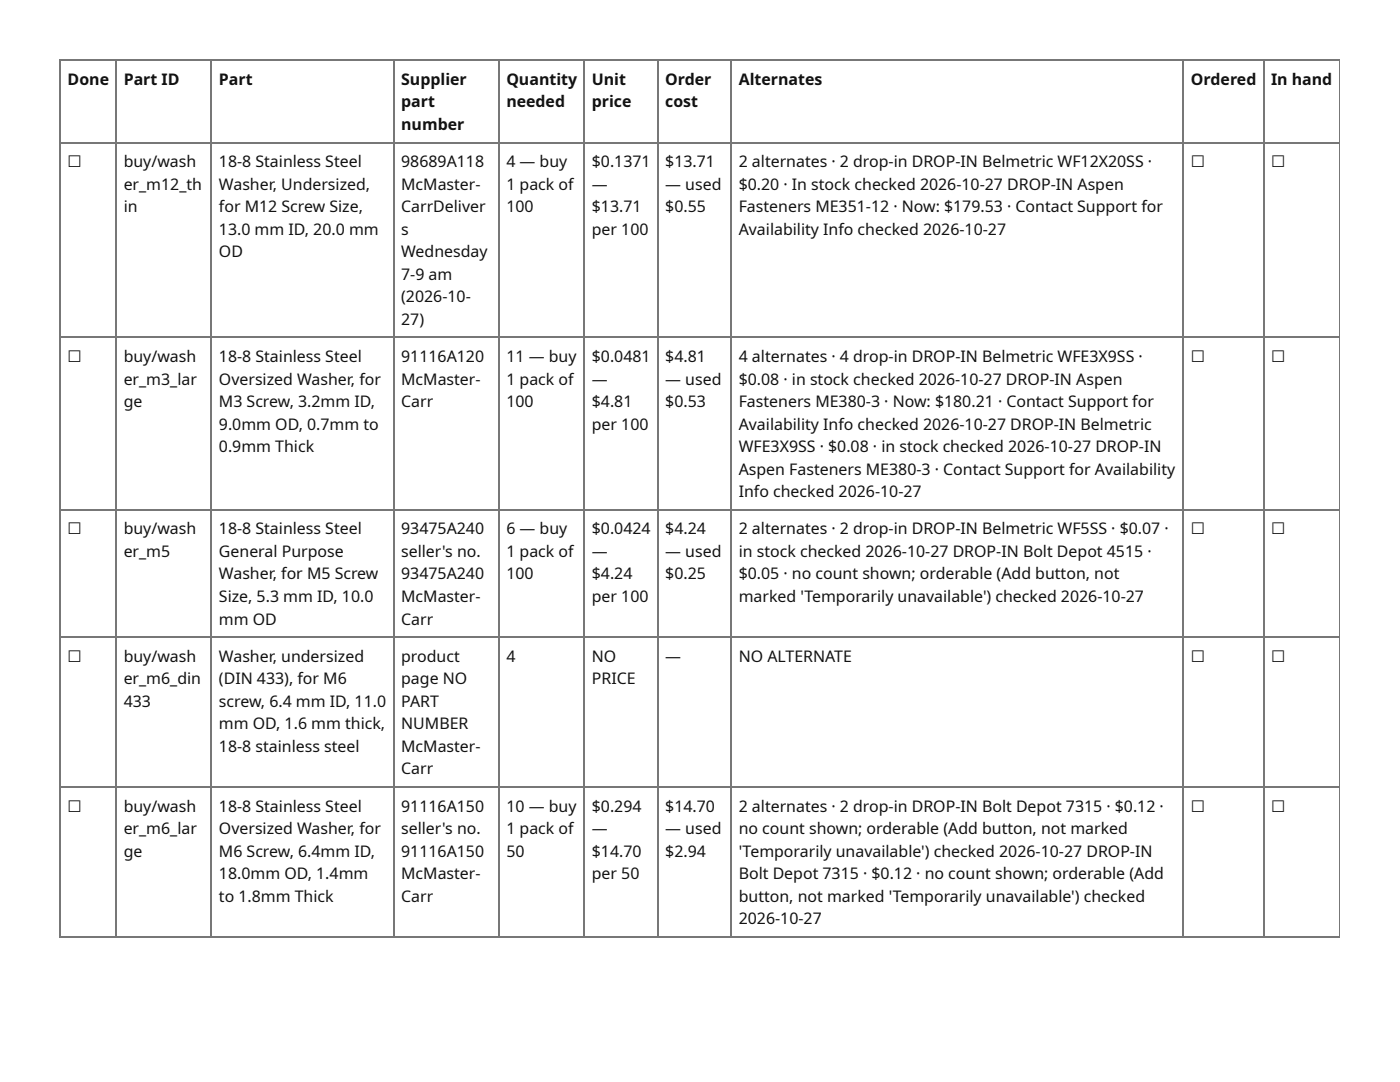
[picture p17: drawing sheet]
<svg xmlns="http://www.w3.org/2000/svg" width="279mm" height="216mm" viewBox="0 0 279 216" stroke-linecap="round" stroke-linejoin="round" font-family="sans-serif">
<defs><g id="words">
<g font-size="3.2" fill="#111">
<text x="13.5" y="16.9">Done</text>
<text x="24.7" y="16.9">Part ID</text>
<text x="43.7" y="16.9">Part</text>
<text x="80.1" y="16.9">Supplier</text>
<text x="101.1" y="16.9">Quantity</text>
<text x="118.1" y="16.9">Unit</text>
<text x="132.8" y="16.9">Order</text>
<text x="147.4" y="16.9">Alternates</text>
<text x="237.7" y="16.9">Ordered</text>
<text x="253.7" y="16.9">In hand</text>
<text x="80.1" y="21.4">part</text>
<text x="101.1" y="21.4">needed</text>
<text x="118.1" y="21.4">price</text>
<text x="132.8" y="21.4">cost</text>
<text x="80.1" y="25.9">number</text>
<text x="13.5" y="33.3">☐</text>
<text x="24.7" y="33.3">buy/wash</text>
<text x="43.7" y="33.3">18-8 Stainless Steel</text>
<text x="80.1" y="33.3">98689A118</text>
<text x="101.1" y="33.3">4 — buy</text>
<text x="118.1" y="33.3">$0.1371</text>
<text x="132.8" y="33.3">$13.71</text>
<text x="147.4" y="33.3">2 alternates · 2 drop-in DROP-IN Belmetric WF12X20SS ·</text>
<text x="237.7" y="33.3">☐</text>
<text x="253.7" y="33.3">☐</text>
<text x="24.7" y="37.8">er_m12_th</text>
<text x="43.7" y="37.8">Washer, Undersized,</text>
<text x="80.1" y="37.8">McMaster-</text>
<text x="101.1" y="37.8">1 pack of</text>
<text x="118.1" y="37.8">—</text>
<text x="132.8" y="37.8">— used</text>
<text x="147.4" y="37.8">$0.20 · In stock checked 2026-10-27 DROP-IN Aspen</text>
<text x="24.7" y="42.3">in</text>
<text x="43.7" y="42.3">for M12 Screw Size,</text>
<text x="43.7" y="46.8">13.0 mm ID, 20.0 mm</text>
<text x="80.1" y="42.3">CarrDeliver</text>
<text x="80.1" y="46.8">s</text>
<text x="101.1" y="42.3">100</text>
<text x="118.1" y="42.3">$13.71</text>
<text x="118.1" y="46.8">per 100</text>
<text x="132.8" y="42.3">$0.55</text>
<text x="147.4" y="42.3">Fasteners ME351-12 · Now: $179.53 · Contact Support for</text>
<text x="147.4" y="46.8">Availability Info checked 2026-10-27</text>
<text x="43.7" y="51.3">OD</text>
<text x="80.1" y="51.3">Wednesday</text>
<text x="80.1" y="55.8">7-9 am</text>
<text x="80.1" y="60.3">(2026-10-</text>
<text x="80.1" y="64.8">27)</text>
<text x="13.5" y="72.2">☐</text>
<text x="24.7" y="72.2">buy/wash</text>
<text x="24.7" y="76.7">er_m3_lar</text>
<text x="43.7" y="72.2">18-8 Stainless Steel</text>
<text x="43.7" y="76.7">Oversized Washer, for</text>
<text x="80.1" y="72.2">91116A120</text>
<text x="80.1" y="76.7">McMaster-</text>
<text x="101.1" y="72.2">11 — buy</text>
<text x="101.1" y="76.7">1 pack of</text>
<text x="118.1" y="72.2">$0.0481</text>
<text x="118.1" y="76.7">—</text>
<text x="132.8" y="72.2">$4.81</text>
<text x="132.8" y="76.7">— used</text>
<text x="147.4" y="72.2">4 alternates · 4 drop-in DROP-IN Belmetric WFE3X9SS ·</text>
<text x="147.4" y="76.7">$0.08 · in stock checked 2026-10-27 DROP-IN Aspen</text>
<text x="237.7" y="72.2">☐</text>
<text x="253.7" y="72.2">☐</text>
<text x="24.7" y="81.2">ge</text>
<text x="43.7" y="81.2">M3 Screw, 3.2mm ID,</text>
<text x="80.1" y="81.2">Carr</text>
<text x="101.1" y="81.2">100</text>
<text x="118.1" y="81.2">$4.81</text>
<text x="132.8" y="81.2">$0.53</text>
<text x="147.4" y="81.2">Fasteners ME380-3 · Now: $180.21 · Contact Support for</text>
<text x="43.7" y="85.7">9.0mm OD, 0.7mm to</text>
<text x="118.1" y="85.7">per 100</text>
<text x="147.4" y="85.7">Availability Info checked 2026-10-27 DROP-IN Belmetric</text>
<text x="43.7" y="90.2">0.9mm Thick</text>
<text x="147.4" y="90.2">WFE3X9SS · $0.08 · in stock checked 2026-10-27 DROP-IN</text>
<text x="147.4" y="94.7">Aspen Fasteners ME380-3 · Contact Support for Availability</text>
<text x="147.4" y="99.2">Info checked 2026-10-27</text>
<text x="13.5" y="106.6">☐</text>
<text x="24.7" y="106.6">buy/wash</text>
<text x="43.7" y="106.6">18-8 Stainless Steel</text>
<text x="80.1" y="106.6">93475A240</text>
<text x="101.1" y="106.6">6 — buy</text>
<text x="118.1" y="106.6">$0.0424</text>
<text x="132.8" y="106.6">$4.24</text>
<text x="147.4" y="106.6">2 alternates · 2 drop-in DROP-IN Belmetric WF5SS · $0.07 ·</text>
<text x="237.7" y="106.6">☐</text>
<text x="253.7" y="106.6">☐</text>
<text x="24.7" y="111.1">er_m5</text>
<text x="43.7" y="111.1">General Purpose</text>
<text x="80.1" y="111.1">seller's no.</text>
<text x="101.1" y="111.1">1 pack of</text>
<text x="118.1" y="111.1">—</text>
<text x="132.8" y="111.1">— used</text>
<text x="147.4" y="111.1">in stock checked 2026-10-27 DROP-IN Bolt Depot 4515 ·</text>
<text x="43.7" y="115.6">Washer, for M5 Screw</text>
<text x="80.1" y="115.6">93475A240</text>
<text x="101.1" y="115.6">100</text>
<text x="118.1" y="115.6">$4.24</text>
<text x="132.8" y="115.6">$0.25</text>
<text x="147.4" y="115.6">$0.05 · no count shown; orderable (Add button, not</text>
<text x="43.7" y="120.1">Size, 5.3 mm ID, 10.0</text>
<text x="43.7" y="124.6">mm OD</text>
<text x="80.1" y="120.1">McMaster-</text>
<text x="80.1" y="124.6">Carr</text>
<text x="118.1" y="120.1">per 100</text>
<text x="147.4" y="120.1">marked 'Temporarily unavailable') checked 2026-10-27</text>
<text x="13.5" y="132">☐</text>
<text x="24.7" y="132">buy/wash</text>
<text x="24.7" y="136.5">er_m6_din</text>
<text x="43.7" y="132">Washer, undersized</text>
<text x="43.7" y="136.5">(DIN 433), for M6</text>
<text x="80.1" y="132">product</text>
<text x="80.1" y="136.5">page NO</text>
<text x="101.1" y="132">4</text>
<text x="118.1" y="132">NO</text>
<text x="118.1" y="136.5">PRICE</text>
<text x="132.8" y="132">—</text>
<text x="147.4" y="132">NO ALTERNATE</text>
<text x="237.7" y="132">☐</text>
<text x="253.7" y="132">☐</text>
<text x="24.7" y="141">433</text>
<text x="43.7" y="141">screw, 6.4 mm ID, 11.0</text>
<text x="80.1" y="141">PART</text>
<text x="43.7" y="145.5">mm OD, 1.6 mm thick,</text>
<text x="80.1" y="145.5">NUMBER</text>
<text x="43.7" y="150">18-8 stainless steel</text>
<text x="80.1" y="150">McMaster-</text>
<text x="80.1" y="154.5">Carr</text>
<text x="13.5" y="161.9">☐</text>
<text x="24.7" y="161.9">buy/wash</text>
<text x="43.7" y="161.9">18-8 Stainless Steel</text>
<text x="80.1" y="161.9">91116A150</text>
<text x="101.1" y="161.9">10 — buy</text>
<text x="118.1" y="161.9">$0.294</text>
<text x="132.8" y="161.9">$14.70</text>
<text x="147.4" y="161.9">2 alternates · 2 drop-in DROP-IN Bolt Depot 7315 · $0.12 ·</text>
<text x="237.7" y="161.9">☐</text>
<text x="253.7" y="161.9">☐</text>
<text x="24.7" y="166.4">er_m6_lar</text>
<text x="43.7" y="166.4">Oversized Washer, for</text>
<text x="80.1" y="166.4">seller's no.</text>
<text x="101.1" y="166.4">1 pack of</text>
<text x="118.1" y="166.4">—</text>
<text x="132.8" y="166.4">— used</text>
<text x="147.4" y="166.4">no count shown; orderable (Add button, not marked</text>
<text x="24.7" y="170.9">ge</text>
<text x="43.7" y="170.9">M6 Screw, 6.4mm ID,</text>
<text x="80.1" y="170.9">91116A150</text>
<text x="101.1" y="170.9">50</text>
<text x="118.1" y="170.9">$14.70</text>
<text x="132.8" y="170.9">$2.94</text>
<text x="147.4" y="170.9">'Temporarily unavailable') checked 2026-10-27 DROP-IN</text>
<text x="43.7" y="175.4">18.0mm OD, 1.4mm</text>
<text x="43.7" y="179.9">to 1.8mm Thick</text>
<text x="80.1" y="175.4">McMaster-</text>
<text x="80.1" y="179.9">Carr</text>
<text x="118.1" y="175.4">per 50</text>
<text x="147.4" y="175.4">Bolt Depot 7315 · $0.12 · no count shown; orderable (Add</text>
<text x="147.4" y="179.9">button, not marked 'Temporarily unavailable') checked</text>
<text x="147.4" y="184.4">2026-10-27</text>
</g>
</g></defs>
<g fill="none" stroke="#777" stroke-width=".26">
<path d="M11.9 12h255.5M12 11.9v175.2M23.2 11.9v175.2M42.2 11.9v175.2M78.7 11.9v175.2M99.6 11.9v175.2M116.5 11.9v175.2M131.4 11.9v175.2M145.9 11.9v175.2M236.1 11.9v175.2M252.3 11.9v175.2M11.9 28.4h255.5"/>
<path d="M11.9 67.3h255.5M11.9 101.7h255.5M11.9 127.1h255.5M11.9 157h255.5M11.9 186.9h255.5"/>
</g>
<path d="M267.3 11.9v175.2" fill="none" stroke="#777" stroke-width=".2"/>
<use href="#words"/>
</svg>
